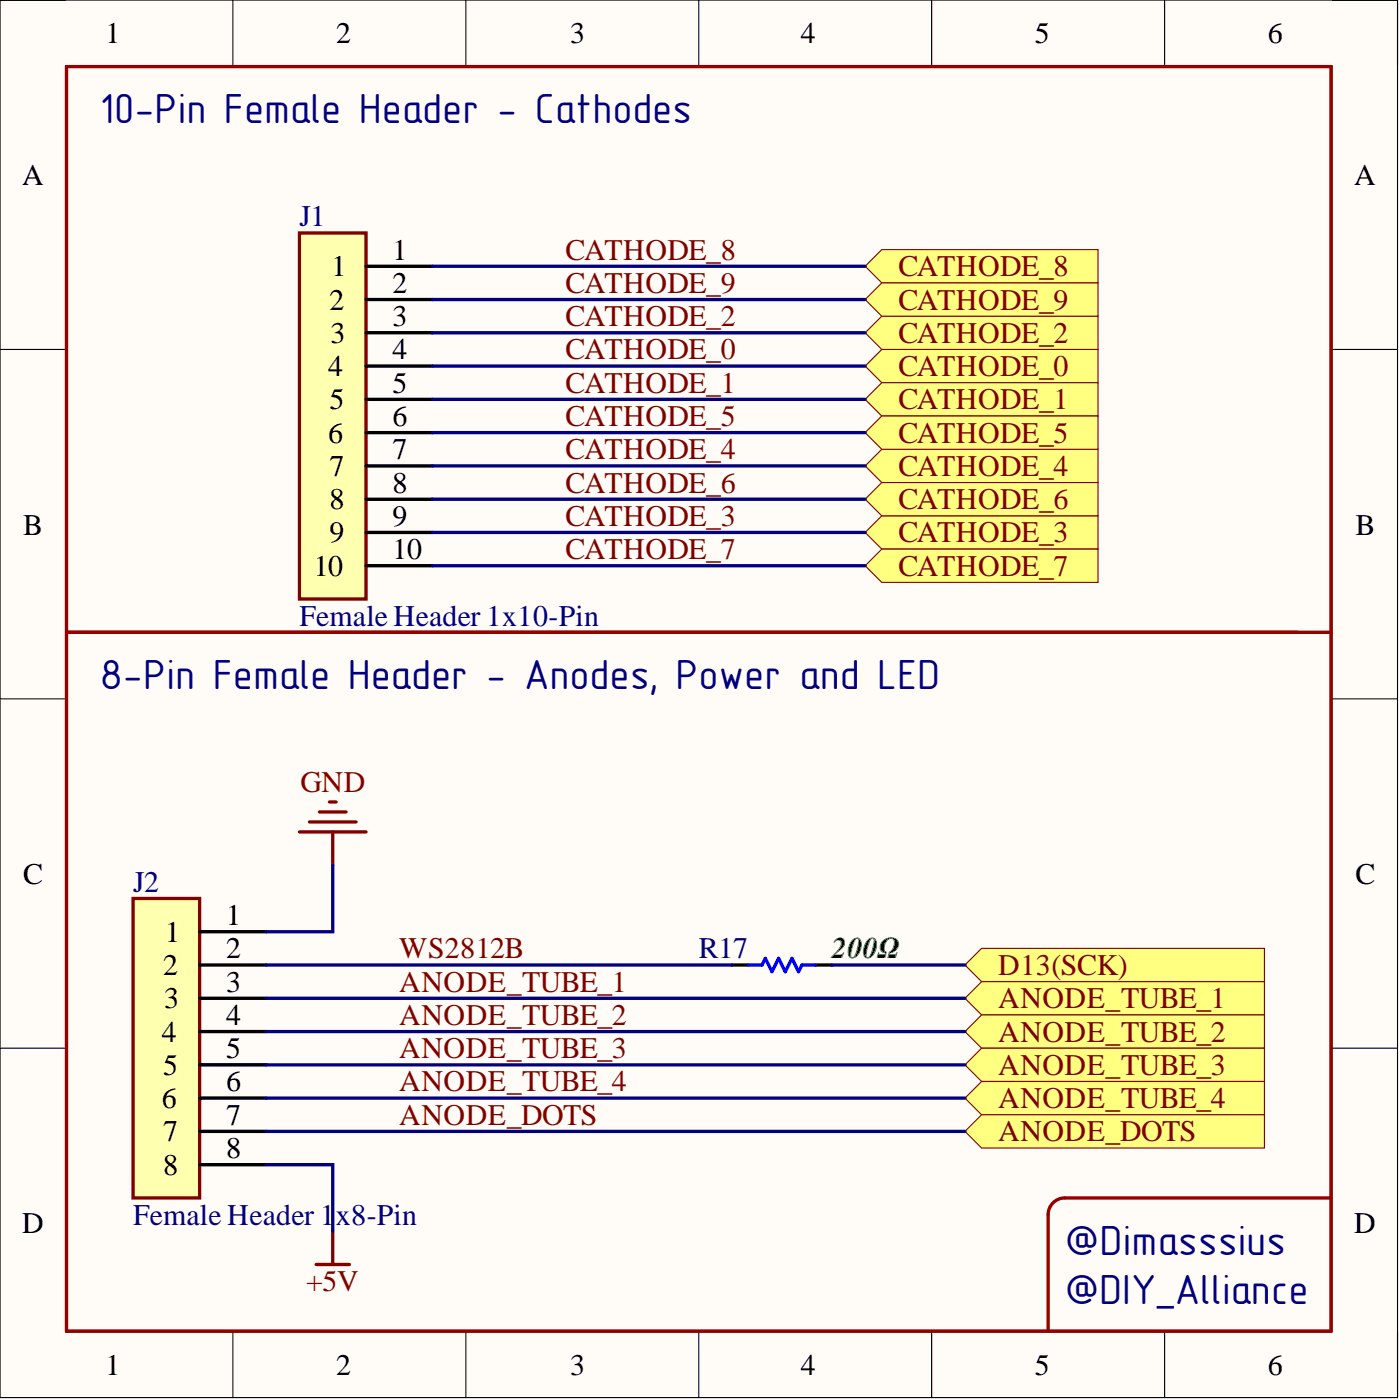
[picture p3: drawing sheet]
<svg xmlns="http://www.w3.org/2000/svg" width="107mm" height="107mm" viewBox="0 0 107 107" stroke-linecap="round" stroke-linejoin="round" font-family="sans-serif">
<defs><g id="words">
<g font-size="3.2" fill="#000080">
<text x="7.6" y="9.4">10-Pin Female Header - Cathodes</text>
<text x="7.6" y="52.4">8-Pin Female Header - Anodes, Power and LED</text>
<text x="81" y="95.5">@Dimasssius</text>
<text x="81" y="99.3">@DIY_Alliance</text>
</g>
<g font-size="2.3">
<text x="8" y="3.3">1</text>
<text x="25.6" y="3.3">2</text>
<text x="43.4" y="3.3">3</text>
<text x="60.9" y="3.3">4</text>
<text x="78.7" y="3.3">5</text>
<text x="96.5" y="3.3">6</text>
<text x="1.7" y="14.1">A</text>
<text x="103.1" y="14.1">A</text>
<text x="25.1" y="23.6">2</text>
<text x="25.2" y="21">1</text>
<text x="29.9" y="19.8">1</text>
<text x="29.9" y="22.3">2</text>
<text x="25" y="28.6">4</text>
<text x="25.2" y="26.1">3</text>
<text x="29.9" y="24.8">3</text>
<text x="29.9" y="27.4">4</text>
<text x="29.9" y="29.9">5</text>
<text x="25" y="33.7">6</text>
<text x="25.1" y="31.2">5</text>
<text x="29.9" y="32.4">6</text>
<text x="29.9" y="34.9">7</text>
<text x="1.8" y="40.7">B</text>
<text x="25.1" y="36.2">7</text>
<text x="25.1" y="38.7">8</text>
<text x="25.1" y="41.3">9</text>
<text x="29.9" y="37.5">8</text>
<text x="29.9" y="40">9</text>
<text x="103.1" y="40.7">B</text>
<text x="23.9" y="43.8">10</text>
<text x="29.9" y="42.5">10</text>
<text x="1.8" y="67.3">C</text>
<text x="12.6" y="71.7">1</text>
<text x="17.2" y="70.4">1</text>
<text x="103.1" y="67.3">C</text>
<text x="12.4" y="74.2">2</text>
<text x="12.5" y="76.7">3</text>
<text x="17.2" y="72.9">2</text>
<text x="17.2" y="75.5">3</text>
<text x="17.2" y="78">4</text>
<text x="12.3" y="79.3">4</text>
<text x="12.4" y="81.8">5</text>
<text x="17.2" y="80.5">5</text>
<text x="17.2" y="83.1">6</text>
<text x="12.3" y="84.3">6</text>
<text x="12.4" y="86.9">7</text>
<text x="12.4" y="89.4">8</text>
<text x="17.2" y="85.6">7</text>
<text x="17.2" y="88.1">8</text>
<text x="1.7" y="93.9">D</text>
<text x="103.1" y="93.9">D</text>
<text x="8" y="104.7">1</text>
<text x="25.6" y="104.7">2</text>
<text x="43.4" y="104.7">3</text>
<text x="60.9" y="104.7">4</text>
<text x="78.7" y="104.7">5</text>
<text x="96.5" y="104.7">6</text>
</g>
<g font-size="2.3" fill="#000080">
<text x="22.8" y="17.2">J1</text>
<text x="22.8" y="47.6">Female Header 1x10-Pin</text>
<text x="10.1" y="67.9">J2</text>
<text x="53.2" y="72.9">R17</text>
<text x="10.1" y="93.2">Female Header 1</text>
<text x="25.5" y="93.2">x8-Pin</text>
</g>
<g font-size="2.3" fill="#800000">
<text x="43" y="19.8">CATHODE_8</text>
<text x="43" y="22.3">CATHODE_9</text>
<text x="68.4" y="21">CATHODE_8</text>
<text x="68.4" y="23.6">CATHODE_9</text>
<text x="43" y="27.4">CATHODE_0</text>
<text x="43" y="24.8">CATHODE_2</text>
<text x="43" y="29.9">CATHODE_1</text>
<text x="68.4" y="28.6">CATHODE_0</text>
<text x="68.4" y="26.1">CATHODE_2</text>
<text x="43" y="32.4">CATHODE_5</text>
<text x="43" y="34.9">CATHODE_4</text>
<text x="68.4" y="31.2">CATHODE_1</text>
<text x="68.4" y="33.7">CATHODE_5</text>
<text x="43" y="40">CATHODE_3</text>
<text x="43" y="37.5">CATHODE_6</text>
<text x="68.4" y="41.3">CATHODE_3</text>
<text x="68.4" y="36.2">CATHODE_4</text>
<text x="68.4" y="38.7">CATHODE_6</text>
<text x="43" y="42.5">CATHODE_7</text>
<text x="68.4" y="43.8">CATHODE_7</text>
<text x="22.9" y="60.3">GND</text>
<text x="30.4" y="75.5">ANODE_TUBE_1</text>
<text x="30.4" y="72.9">WS2812B</text>
<text x="30.4" y="78">ANODE_TUBE_2</text>
<text x="76" y="74.2">D13(SCK)</text>
<text x="76" y="76.7">ANODE_TUBE_1</text>
<text x="30.4" y="80.5">ANODE_TUBE_3</text>
<text x="30.4" y="83.1">ANODE_TUBE_4</text>
<text x="76" y="79.3">ANODE_TUBE_2</text>
<text x="76" y="81.8">ANODE_TUBE_3</text>
<text x="30.4" y="85.6">ANODE_DOTS</text>
<text x="76" y="84.3">ANODE_TUBE_4</text>
<text x="76" y="86.9">ANODE_DOTS</text>
<text x="23.3" y="98.3">+5V</text>
</g>
<text font-size="2.3" fill="#008000" x="63.3" y="72.9">200Ω</text>
</g></defs>
<path d="M0 0h106.4v106.4h-106.4z" fill-rule="evenodd" fill="#fffcf8"/>
<path d="M0 0h106.4v106.4h-106.4z" fill="none" stroke="#000" stroke-width=".08"/>
<path d="M5 5h96.4v96.4h-96.4z" fill-rule="evenodd" fill="#fffcf8"/>
<g fill="none" stroke="#000" stroke-width=".08">
<path d="M0 0h5M5 5h96.4v96.4h-96.4zM17.7 0v5M35.5 0v5M53.2 0v5M70.9 0v5M88.6 0v5M101.4 0h5v5M0 26.6h5M101.4 26.6h5M0 53.2h5M101.4 53.2h5"/>
<path d="M0 79.8h5M101.4 79.8h5M17.7 101.4v5M35.5 101.4v5M53.2 101.4v5M70.9 101.4v5M88.6 101.4v5M106.4 101.4v5"/>
</g>
<path d="M22.8 63.3h5.1M23.5 62.5h3.6M24.3 61.8h2M25.1 61h.5M25.3 63.3v2.5" fill="none" stroke="#800000" stroke-width=".25"/>
<path d="M22.8 17.7h5.1v27.9h-5.1z" fill-rule="evenodd" fill="#ffffb0"/>
<path d="M22.8 17.7h5.1v27.9h-5.1zM24.1 96.2h2.5M25.3 93.7v2.5" fill="none" stroke="#800000" stroke-width=".25"/>
<path d="M27.9 20.3h5M27.9 22.8h5M27.9 25.3h5M27.9 27.9h5M27.9 30.4h5M27.9 32.9h5M27.9 35.5h5M27.9 38h5M27.9 40.5h5M27.9 43.1h5" fill="none" stroke="#000" stroke-width=".25"/>
<path d="M10.1 68.4h5.1v22.8h-5.1z" fill-rule="evenodd" fill="#ffffb0"/>
<path d="M10.1 68.4h5.1v22.8h-5.1z" fill="none" stroke="#800000" stroke-width=".25"/>
<path d="M15.2 70.9h5.1M15.2 73.4h5.1M15.2 76h5.1M15.2 78.5h5.1M55.7 73.4h1.3M62 73.4h1.3M15.2 81h5.1M15.2 83.6h5.1M15.2 86.1h5.1M15.2 88.6h5.1" fill="none" stroke="#000" stroke-width=".25"/>
<path d="M57 73.4h1l.2-.5 .5 1 .6-1 .5 1 .5-1 .5 1 .2-.5h1" fill="none" stroke="#00f" stroke-width=".25"/>
<path d="M73.4 73.4l1.3-1.2h21.5v2.5h-21.5z" fill-rule="evenodd" fill="#ffff80"/>
<path d="M73.4 73.4l1.3-1.2h21.5v2.5h-21.5z" fill="none" stroke="#800000" stroke-width=".08"/>
<path d="M73.4 76l1.3-1.3h21.5v2.5h-21.5z" fill-rule="evenodd" fill="#ffff80"/>
<path d="M73.4 76l1.3-1.3h21.5v2.5h-21.5z" fill="none" stroke="#800000" stroke-width=".08"/>
<path d="M73.4 78.5l1.3-1.3h21.5v2.6h-21.5z" fill-rule="evenodd" fill="#ffff80"/>
<path d="M73.4 78.5l1.3-1.3h21.5v2.6h-21.5z" fill="none" stroke="#800000" stroke-width=".08"/>
<path d="M73.4 81l1.3-1.2h21.5v2.5h-21.5z" fill-rule="evenodd" fill="#ffff80"/>
<path d="M73.4 81l1.3-1.2h21.5v2.5h-21.5z" fill="none" stroke="#800000" stroke-width=".08"/>
<path d="M73.4 83.6l1.3-1.3h21.5v2.5h-21.5z" fill-rule="evenodd" fill="#ffff80"/>
<path d="M73.4 83.6l1.3-1.3h21.5v2.5h-21.5z" fill="none" stroke="#800000" stroke-width=".08"/>
<path d="M73.4 86.1l1.3-1.3h21.5v2.6h-21.5z" fill-rule="evenodd" fill="#ffff80"/>
<path d="M73.4 86.1l1.3-1.3h21.5v2.6h-21.5z" fill="none" stroke="#800000" stroke-width=".08"/>
<path d="M65.8 27.9l1.3-1.3h16.5v2.5h-16.5z" fill-rule="evenodd" fill="#ffff80"/>
<path d="M65.8 27.9l1.3-1.3h16.5v2.5h-16.5z" fill="none" stroke="#800000" stroke-width=".08"/>
<path d="M65.8 30.4l1.3-1.3h16.5v2.6h-16.5z" fill-rule="evenodd" fill="#ffff80"/>
<path d="M65.8 30.4l1.3-1.3h16.5v2.6h-16.5z" fill="none" stroke="#800000" stroke-width=".08"/>
<path d="M65.8 25.3l1.3-1.2h16.5v2.5h-16.5z" fill-rule="evenodd" fill="#ffff80"/>
<path d="M65.8 25.3l1.3-1.2h16.5v2.5h-16.5z" fill="none" stroke="#800000" stroke-width=".08"/>
<path d="M65.8 40.5l1.3-1.2h16.5v2.5h-16.5z" fill-rule="evenodd" fill="#ffff80"/>
<path d="M65.8 40.5l1.3-1.2h16.5v2.5h-16.5z" fill="none" stroke="#800000" stroke-width=".08"/>
<path d="M65.8 35.5l1.3-1.3h16.5v2.5h-16.5z" fill-rule="evenodd" fill="#ffff80"/>
<path d="M65.8 35.5l1.3-1.3h16.5v2.5h-16.5z" fill="none" stroke="#800000" stroke-width=".08"/>
<path d="M65.8 32.9l1.3-1.2h16.5v2.5h-16.5z" fill-rule="evenodd" fill="#ffff80"/>
<path d="M65.8 32.9l1.3-1.2h16.5v2.5h-16.5z" fill="none" stroke="#800000" stroke-width=".08"/>
<path d="M65.8 38l1.3-1.3h16.5v2.6h-16.5z" fill-rule="evenodd" fill="#ffff80"/>
<path d="M65.8 38l1.3-1.3h16.5v2.6h-16.5z" fill="none" stroke="#800000" stroke-width=".08"/>
<path d="M67.1 41.8h16.5v2.5h-16.5l-1.3-1.2z" fill-rule="evenodd" fill="#ffff80"/>
<path d="M67.1 41.8h16.5v2.5h-16.5l-1.3-1.2z" fill="none" stroke="#800000" stroke-width=".08"/>
<path d="M65.8 20.3l1.3-1.3h16.5v2.5h-16.5z" fill-rule="evenodd" fill="#ffff80"/>
<path d="M65.8 20.3l1.3-1.3h16.5v2.5h-16.5z" fill="none" stroke="#800000" stroke-width=".08"/>
<path d="M65.8 22.8l1.3-1.3h16.5v2.6h-16.5z" fill-rule="evenodd" fill="#ffff80"/>
<path d="M65.8 22.8l1.3-1.3h16.5v2.6h-16.5z" fill="none" stroke="#800000" stroke-width=".08"/>
<g fill="none" stroke="#000080" stroke-width=".25">
<path d="M32.9 20.3h32.9M32.9 22.8h32.9M32.9 38h32.9M32.9 35.5h32.9M32.9 32.9h32.9M32.9 30.4h32.9M32.9 25.3h32.9M32.9 27.9h32.9M32.9 43.1h32.9M32.9 40.5h32.9M20.3 73.4h35.4M20.3 76h53.1"/>
<path d="M20.3 78.5h53.1M25.3 65.8v5.1h-5M63.3 73.4h10.1M20.3 88.6h5v5.1M20.3 81h53.1M20.3 83.6h53.1M20.3 86.1h53.1"/>
</g>
<path d="M5.1 5.1h96.2v96.2h-96.2zM5.1 48.1h96.2M101.3 91.2h-20.3a1.27 1.27 0 0 0-1.2 1.2v8.9" fill="none" stroke="#980000" stroke-width=".25"/>
<use href="#words"/>
</svg>
